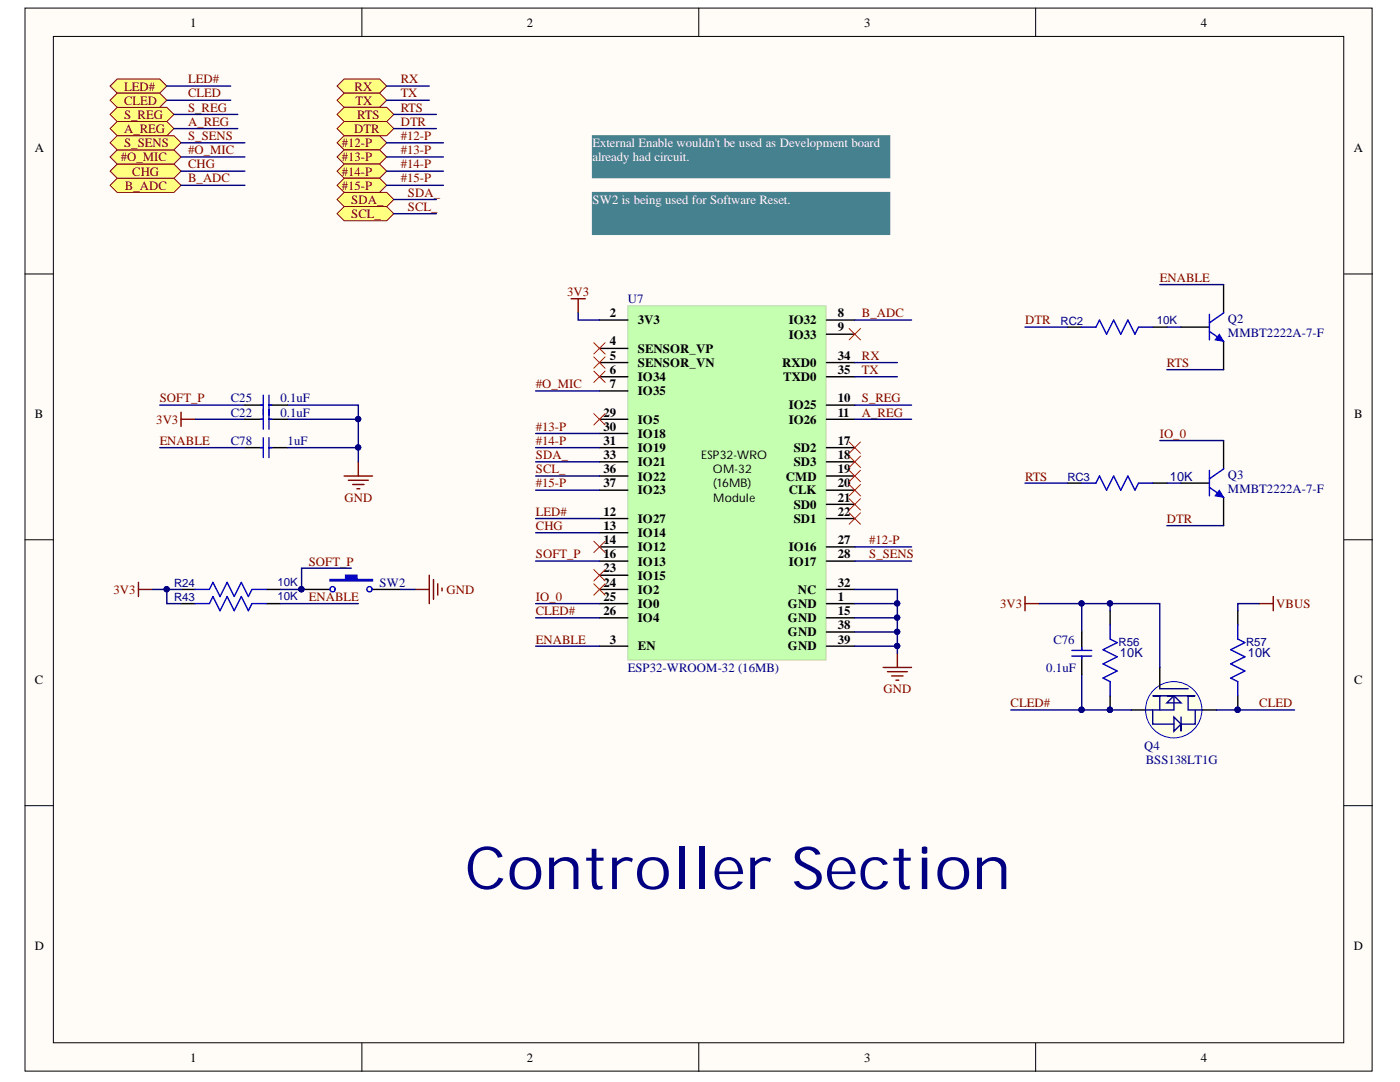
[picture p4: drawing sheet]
<svg xmlns="http://www.w3.org/2000/svg" width="279mm" height="216mm" viewBox="0 0 279 216" stroke-linecap="round" stroke-linejoin="round" font-family="sans-serif">
<defs><g id="words">
<text font-size="11.8" fill="#000080" x="92.7" y="177.4">Controller Section</text>
<g font-size="2.5">
<text x="38" y="5.3">1</text>
<text x="105.2" y="5.3">2</text>
<text x="172.4" y="5.3">3</text>
<text x="239.6" y="5.3">4</text>
<text x="6.9" y="30.4">A</text>
<text x="270.2" y="30.4">A</text>
<text x="121.7" y="63.3">2</text>
<text x="127.3" y="64.7">3V3</text>
<text x="157.4" y="64.7">IO32</text>
<text x="167.2" y="63.3">8</text>
<text x="121.7" y="68.9">4</text>
<text x="121.7" y="71.8">5</text>
<text x="127.3" y="70.4">SENSOR_VP</text>
<text x="157.4" y="67.6">IO33</text>
<text x="167.2" y="66.1">9</text>
<text x="167.2" y="71.8">34</text>
<text x="121.7" y="74.6">6</text>
<text x="121.7" y="77.5">7</text>
<text x="127.3" y="73.2">SENSOR_VN</text>
<text x="127.3" y="76">IO34</text>
<text x="156.1" y="73.2">RXD0</text>
<text x="156.3" y="76">TXD0</text>
<text x="167.2" y="74.6">35</text>
<text x="6.9" y="83.5">B</text>
<text x="120.5" y="83.1">29</text>
<text x="127.3" y="78.9">IO35</text>
<text x="157.4" y="81.7">IO25</text>
<text x="167.2" y="80.2">10</text>
<text x="167.2" y="83.1">11</text>
<text x="270.2" y="83.5">B</text>
<text x="120.5" y="85.9">30</text>
<text x="120.5" y="88.8">31</text>
<text x="127.3" y="84.6">IO5</text>
<text x="127.3" y="87.3">IO18</text>
<text x="157.4" y="84.6">IO26</text>
<text x="167.2" y="88.8">17</text>
<text x="120.5" y="91.6">33</text>
<text x="120.5" y="94.4">36</text>
<text x="127.3" y="90.2">IO19</text>
<text x="127.3" y="93">IO21</text>
<text x="127.3" y="95.9">IO22</text>
<text x="156.8" y="95.9">CMD</text>
<text x="158.4" y="90.2">SD2</text>
<text x="158.4" y="93">SD3</text>
<text x="167.2" y="91.6">18</text>
<text x="167.2" y="94.4">19</text>
<text x="120.5" y="97.2">37</text>
<text x="127.3" y="98.7">IO23</text>
<text x="157.4" y="98.7">CLK</text>
<text x="158.4" y="101.5">SD0</text>
<text x="167.2" y="97.2">20</text>
<text x="167.2" y="100.1">21</text>
<text x="120.5" y="102.9">12</text>
<text x="120.5" y="105.8">13</text>
<text x="127.3" y="104.3">IO27</text>
<text x="127.3" y="107.2">IO14</text>
<text x="158.4" y="104.3">SD1</text>
<text x="167.2" y="102.9">22</text>
<text x="120.5" y="108.6">14</text>
<text x="120.5" y="111.4">16</text>
<text x="127.3" y="110">IO12</text>
<text x="127.3" y="112.9">IO13</text>
<text x="157.4" y="110">IO16</text>
<text x="157.4" y="112.9">IO17</text>
<text x="167.2" y="108.6">27</text>
<text x="167.2" y="111.4">28</text>
<text x="120.5" y="114.2">23</text>
<text x="120.5" y="117.1">24</text>
<text x="120.5" y="119.9">25</text>
<text x="127.3" y="115.6">IO15</text>
<text x="127.3" y="118.5">IO2</text>
<text x="159.3" y="118.5">NC</text>
<text x="167.2" y="119.9">1</text>
<text x="167.2" y="117.1">32</text>
<text x="120.5" y="122.7">26</text>
<text x="127.3" y="121.3">IO0</text>
<text x="127.3" y="124.1">IO4</text>
<text x="157.2" y="121.3">GND</text>
<text x="157.2" y="124.1">GND</text>
<text x="167.2" y="122.7">15</text>
<text x="167.2" y="125.5">38</text>
<text x="121.7" y="128.4">3</text>
<text x="127.3" y="129.8">EN</text>
<text x="157.2" y="127">GND</text>
<text x="157.2" y="129.8">GND</text>
<text x="167.2" y="128.4">39</text>
<text x="6.9" y="136.5">C</text>
<text x="270.2" y="136.5">C</text>
<text x="6.9" y="189.6">D</text>
<text x="270.2" y="189.6">D</text>
<text x="38" y="211.9">1</text>
<text x="105.2" y="211.9">2</text>
<text x="172.4" y="211.9">3</text>
<text x="239.6" y="211.9">4</text>
</g>
<g font-size="2.5" fill="#800000">
<text x="37.5" y="16.6">LED#</text>
<text x="80" y="16.6">RX</text>
<text x="24.8" y="23.7">S_REG</text>
<text x="24.8" y="18.1">LED#</text>
<text x="24.8" y="20.9">CLED</text>
<text x="37.5" y="22.3">S_REG</text>
<text x="37.5" y="19.4">CLED</text>
<text x="70.8" y="18.1">RX</text>
<text x="70.9" y="20.9">TX</text>
<text x="71.3" y="23.7">RTS</text>
<text x="80" y="19.4">TX</text>
<text x="80" y="22.3">RTS</text>
<text x="24.8" y="26.5">A_REG</text>
<text x="24.8" y="29.4">S_SENS</text>
<text x="37.5" y="25.1">A_REG</text>
<text x="37.5" y="28">S_SENS</text>
<text x="68.2" y="29.4">#12-P</text>
<text x="70.7" y="26.5">DTR</text>
<text x="80" y="28">#12-P</text>
<text x="80" y="25.1">DTR</text>
<text x="24.1" y="32.2">#O_MIC</text>
<text x="26.4" y="35.1">CHG</text>
<text x="37.5" y="33.6">CHG</text>
<text x="37.5" y="30.7">#O_MIC</text>
<text x="68.2" y="32.2">#13-P</text>
<text x="68.2" y="35.1">#14-P</text>
<text x="80" y="30.7">#13-P</text>
<text x="80" y="33.6">#14-P</text>
<text x="24.9" y="37.8">B_ADC</text>
<text x="37.5" y="36.4">B_ADC</text>
<text x="68.2" y="37.8">#15-P</text>
<text x="70.1" y="40.7">SDA_</text>
<text x="80" y="36.4">#15-P</text>
<text x="81.4" y="39.3">SDA_</text>
<text x="70.1" y="43.5">SCL_</text>
<text x="81.4" y="42.1">SCL_</text>
<text x="113.2" y="59">3V3</text>
<text x="231.4" y="56.3">ENABLE</text>
<text x="172" y="63.3">B_ADC</text>
<text x="204.6" y="64.7">DTR</text>
<text x="172" y="71.8">RX</text>
<text x="106.9" y="77.5">#O_MIC</text>
<text x="172" y="74.6">TX</text>
<text x="232.9" y="73.2">RTS</text>
<text x="31.9" y="80.2">SOFT_P</text>
<text x="172" y="80.2">S_REG</text>
<text x="172" y="83.1">A_REG</text>
<text x="31.2" y="84.6">3V3</text>
<text x="31.9" y="88.8">ENABLE</text>
<text x="106.9" y="88.8">#14-P</text>
<text x="106.9" y="85.9">#13-P</text>
<text x="231.4" y="87.3">IO_0</text>
<text x="106.9" y="94.4">SCL_</text>
<text x="106.9" y="91.6">SDA_</text>
<text x="204.6" y="95.9">RTS</text>
<text x="68.7" y="100.1">GND</text>
<text x="106.9" y="97.2">#15-P</text>
<text x="106.9" y="105.8">CHG</text>
<text x="106.9" y="102.9">LED#</text>
<text x="232.9" y="104.3">DTR</text>
<text x="61.6" y="112.9">SOFT_P</text>
<text x="106.9" y="111.4">SOFT_P</text>
<text x="173.5" y="108.6">#12-P</text>
<text x="173.5" y="111.4">S_SENS</text>
<text x="22.7" y="118.5">3V3</text>
<text x="61.6" y="119.9">ENABLE</text>
<text x="89.1" y="118.5">GND</text>
<text x="106.9" y="119.9">IO_0</text>
<text x="106.9" y="122.7">CLED#</text>
<text x="199.6" y="121.3">3V3</text>
<text x="254.7" y="121.3">VBUS</text>
<text x="106.9" y="128.4">ENABLE</text>
<text x="176.3" y="138.3">GND</text>
<text x="201.7" y="141.1">CLED#</text>
<text x="251.3" y="141.1">CLED</text>
</g>
<g font-size="2.5" fill="#fff">
<text x="118.3" y="29.4">External Enable wouldn't be used as Development board</text>
<text x="118.3" y="32.2">already had circuit.</text>
<text x="118.3" y="40.7">SW2 is being used for Software Reset.</text>
</g>
<g font-size="2.5" fill="#000080">
<text x="125.3" y="60.5">U7</text>
<text x="245.1" y="64.5">Q2</text>
<text x="245.1" y="67.2">MMBT2222A-7-F</text>
<text x="46.1" y="80.2">C25</text>
<text x="46.1" y="83.1">C22</text>
<text x="56" y="80.2">0.1uF</text>
<text x="56" y="83.1">0.1uF</text>
<text x="46.1" y="88.8">C78</text>
<text x="57.4" y="88.8">1uF</text>
<text x="233.5" y="95.9">10K</text>
<text x="245.1" y="95.5">Q3</text>
<text x="245.1" y="98.4">MMBT2222A-7-F</text>
<text x="75.7" y="117.1">SW2</text>
<text x="210.2" y="128.4">C76</text>
<text x="223.5" y="131.2">10K</text>
<text x="249" y="131.2">10K</text>
<text x="125.3" y="134.1">ESP32-WROOM-32 (16MB)</text>
<text x="208.8" y="134.1">0.1uF</text>
<text x="228.3" y="149.6">Q4</text>
<text x="228.7" y="152.4">BSS138LT1G</text>
</g>
<g font-size="2.4">
<text x="139.9" y="91.6">ESP32-WRO</text>
<text x="142.3" y="94.4">OM-32</text>
<text x="142.3" y="97.2">(16MB)</text>
<text x="142.4" y="100.1">Module</text>
</g>
<g font-size="2.3" fill="#000080">
<text x="211.7" y="64.8">RC2</text>
<text x="230.9" y="64.6">10K</text>
<text x="213" y="95.9">RC3</text>
<text x="34.7" y="117.2">R24</text>
<text x="34.7" y="120">R43</text>
<text x="55.4" y="117">10K</text>
<text x="55.4" y="119.8">10K</text>
<text x="223.2" y="129">R56</text>
<text x="248.7" y="129">R57</text>
</g>
</g></defs>
<g fill="#fffcf8" stroke="#000" stroke-width=".2">
<path d="M5 1.6h268.8v212.1h-268.8z"/>
<path d="M10.6 7.3h257.6v200.8h-257.6z"/>
</g>
<path d="M72.2 1.6v5.7M139.5 1.6v5.7M206.7 1.6v5.7M5 54.7h5.6M268.3 54.7h5.6M5 107.7h5.6M268.3 107.7h5.6M5 160.8h5.6M268.3 160.8h5.6M72.2 208.2v5.6M139.5 208.2v5.6M206.7 208.2v5.6" fill="none" stroke="#000" stroke-width=".2"/>
<path d="M60.2 117.6h5.7M74.3 117.6h5.7" fill="none" stroke="#000" stroke-width=".28"/>
<circle cx="60.1" cy="117.6" r=".52" fill="#000080" stroke="#000080" stroke-width=".2"/>
<path d="M65.9 115.6h3.1v-.8h2.2v.8h3.1v.3h-8.4z" fill-rule="evenodd" fill="#00f"/>
<g fill="none" stroke="#00f" stroke-width=".28">
<path d="M65.9 115.6h3.1v-.8h2.2v.8h3.1v.3h-8.4z"/>
<circle cx="66.4" cy="117.6" r=".52"/>
<circle cx="73.7" cy="117.6" r=".52"/>
</g>
<circle cx="60.1" cy="117.6" r=".52" fill="#000080" stroke="#000080" stroke-width=".2"/>
<path d="M68.7 95h5.6M69.5 95.8h4M70.4 96.7h2.2M71.2 97.5h.6M71.5 92.2v2.8M27.6 116.2v2.8M27.6 117.6h2.9" fill="none" stroke="#800000" stroke-width=".28"/>
<g fill="#ffff80" stroke="#800000" stroke-width=".2">
<path d="M22 37l1.4-1.4h11.3l1.4 1.4-1.4 1.4h-11.3z" fill-rule="evenodd"/>
<path d="M22 34.2l1.4-1.5h11.3l1.4 1.5-1.4 1.4h-11.3z" fill-rule="evenodd"/>
</g>
<path d="M118.2 27.1h59.4v8.4h-59.4z" fill="#45818e" stroke="#45818e" stroke-width=".2"/>
<g fill="#ffff80" stroke="#800000" stroke-width=".2">
<path d="M67.3 28.5l1.4-1.4h7.1l1.4 1.4-1.4 1.4h-7.1z" fill-rule="evenodd"/>
<path d="M67.3 31.3l1.4-1.4h7.1l1.4 1.4-1.4 1.4h-7.1z" fill-rule="evenodd"/>
<path d="M67.3 34.2l1.4-1.5h7.1l1.4 1.5-1.4 1.4h-7.1z" fill-rule="evenodd"/>
<path d="M67.3 37l1.4-1.4h7.1l1.4 1.4-1.4 1.4h-7.1z" fill-rule="evenodd"/>
</g>
<path d="M118.2 38.4h59.4v8.4h-59.4z" fill="#45818e" stroke="#45818e" stroke-width=".2"/>
<path d="M22 31.3l1.4-1.4h11.3l1.4 1.4-1.4 1.4h-11.3z" fill-rule="evenodd" fill="#ffff80" stroke="#800000" stroke-width=".2"/>
<path d="M176.3 133.2h5.6M177.1 134h4M178 134.9h2.2M178.8 135.7h.6M179.1 130.3v2.9" fill="none" stroke="#800000" stroke-width=".28"/>
<path d="M125.3 61h39.5v70.7h-39.5z" fill="#c5ffb0" stroke="#b6d7a8" stroke-width=".2"/>
<g fill="none" stroke="#000" stroke-width=".28">
<path d="M244.2 56.8v5.6M119.6 63.9h5.7M119.6 69.5h5.7M119.6 72.3h5.7M119.6 75.2h5.7M119.6 78h5.7M164.9 63.9h5.7M164.9 72.3h5.7M164.9 75.2h5.7M164.9 66.7h5.7M235.7 65.3h5.7M244.2 68.1v5.7"/>
<path d="M119.6 83.7h5.7M119.6 89.3h5.7M119.6 92.2h5.7M119.6 95h5.7M119.6 97.8h5.7M119.6 86.5h5.7M164.9 80.8h5.7M164.9 83.7h5.7M164.9 89.3h5.7M164.9 92.2h5.7M164.9 95h5.7M164.9 97.8h5.7"/>
<path d="M119.6 103.5h5.7M119.6 106.3h5.7M119.6 109.1h5.7M119.6 112h5.7M119.6 114.8h5.7M119.6 117.6h5.7M164.9 103.5h5.7M164.9 109.1h5.7M164.9 112h5.7M164.9 100.6h5.7M164.9 117.6h5.7M119.6 120.4h5.7"/>
<path d="M119.6 128.9h5.7M119.6 123.3h5.7M164.9 120.4h5.7M164.9 128.9h5.7M164.9 123.3h5.7M164.9 126.1h5.7"/>
</g>
<path d="M139.5 89.3h14v14.1h-14z" fill="#c5ffb0" stroke="#c5ffb0" stroke-width=".2"/>
<g fill="none" stroke="#f00" stroke-width=".2">
<path d="M118.5 71.2l2.3 2.3M118.5 74l2.3 2.3M118.5 68.4l2.3 2.2M120.8 71.2l-2.3 2.3M120.8 74l-2.3 2.3M120.8 68.4l-2.3 2.2M169.5 65.6l2.2 2.2M171.7 65.6l-2.2 2.2M118.5 82.5l2.3 2.3M120.8 82.5l-2.3 2.3M169.5 96.7l2.2 2.2M169.5 99.5l2.2 2.3"/>
<path d="M169.5 93.8l2.2 2.3M169.5 91l2.2 2.3M169.5 88.2l2.2 2.3M171.7 96.7l-2.2 2.2M171.7 99.5l-2.2 2.3M171.7 93.8l-2.2 2.3M171.7 91l-2.2 2.3M171.7 88.2l-2.2 2.3M118.5 108l2.3 2.3M118.5 116.5l2.3 2.2M120.8 108l-2.3 2.3M120.8 116.5l-2.3 2.2"/>
<path d="M169.5 102.3l2.2 2.3M171.7 102.3l-2.2 2.3"/>
</g>
<path d="M241.4 66.1l2.8 2M241.4 62.7v5.1M244.2 62.4l-2.8 2" fill="none" stroke="#00f" stroke-width=".28"/>
<path d="M243.3 66.7l.9 1.4-1.7-.3z" fill="#00f"/>
<path d="M243.3 66.7l.9 1.4-1.7-.3z" fill="none" stroke="#00f" stroke-width=".2"/>
<path d="M235.7 96.4h5.7M244.2 87.9v5.7M244.2 99.2v5.7" fill="none" stroke="#000" stroke-width=".28"/>
<path d="M241.4 97.2l2.8 2M241.4 93.8v5.1M244.2 93.6l-2.8 1.9" fill="none" stroke="#00f" stroke-width=".28"/>
<path d="M243.3 97.8l.9 1.4-1.7-.3z" fill="#00f"/>
<path d="M243.3 97.8l.9 1.4-1.7-.3z" fill="none" stroke="#00f" stroke-width=".2"/>
<path d="M114 59.6h2.8M115.4 59.6v2.8" fill="none" stroke="#800000" stroke-width=".28"/>
<g fill="#ffff80" stroke="#800000" stroke-width=".2">
<path d="M67.3 17.2l1.4-1.4h7.1l1.4 1.4-1.4 1.4h-7.1z" fill-rule="evenodd"/>
<path d="M67.3 20l1.4-1.4h7.1l1.4 1.4-1.4 1.4h-7.1z" fill-rule="evenodd"/>
<path d="M67.3 22.8l1.4-1.4h8.5l1.4 1.4-1.4 1.4h-8.5z" fill-rule="evenodd"/>
<path d="M67.3 25.7l1.4-1.5h8.5l1.4 1.5-1.4 1.4h-8.5z" fill-rule="evenodd"/>
<path d="M67.3 39.8l1.4-1.4h8.5l1.4 1.4-1.4 1.4h-8.5z" fill-rule="evenodd"/>
<path d="M67.3 42.6l1.4-1.4h8.5l1.4 1.4-1.4 1.5h-8.5z" fill-rule="evenodd"/>
</g>
<path d="M36.1 82.2v2.9M36.1 83.7h2.9" fill="none" stroke="#800000" stroke-width=".28"/>
<path d="M118.5 113.7l2.3 2.2M120.8 113.7l-2.3 2.2" fill="none" stroke="#f00" stroke-width=".2"/>
<circle cx="234.2" cy="141.6" r="5.6" fill="#ffffe8" stroke="#00f" stroke-width=".2"/>
<g fill="none" stroke="#000" stroke-width=".28">
<path d="M213.1 65.3h2.8M230 65.3h2.9M48.9 89.3h3.6M53.7 89.3h3.7M213.1 96.4h2.8M230 96.4h2.9M36.1 117.6h2.9M53.1 117.6h2.8M36.1 120.4h2.9M53.1 120.4h2.8M221.5 121.9v2.8M221.5 138.8v2.9"/>
<path d="M231.5 133.2v4.2M247 121.9v2.8M247 138.8v2.9M225.8 141.7h2.8M239.9 141.7h2.9"/>
</g>
<path d="M231.5 137.4h5.6M232.9 138.8h-2.9h1.5v2.9h-2.9M230 141.7v2.8h4.3M231.5 141.7h2.8v-2.9h-1.4h5.6h-1.4v2.9h2.8M232.9 140.3l1.4-1.5 1.4 1.5zM234.3 143.1l1.4 1.4-1.4 1.4zM235.7 143.1v2.8v-1.4M238.5 141.7v2.8h-2.8" fill="none" stroke="#0c0087" stroke-width=".28"/>
<path d="M204.6 119v2.9M254.1 119v2.9M204.6 120.4h2.8M251.3 120.4h2.8" fill="none" stroke="#800000" stroke-width=".28"/>
<path d="M215.9 65.3h2.8l.7-1.4 1.4 2.8 1.5-2.8 1.4 2.8 1.4-2.8 1.4 2.8 .7-1.4h2.8M52 89.3h.5M52.5 87.3v4M53.7 87.3v4M53.7 89.3h.5M215.9 96.4h2.8l.7-1.4 1.4 2.8 1.5-2.8 1.4 2.8 1.4-2.8 1.4 2.8 .7-1.4h2.8M39 117.6h2.8l.7-1.4 1.4 2.8 1.4-2.8 1.4 2.8 1.5-2.8 1.4 2.8 .7-1.4h2.8M39 120.4h2.8l.7-1.4 1.4 2.9 1.4-2.9 1.4 2.9 1.5-2.9 1.4 2.9 .7-1.5h2.8M221.5 124.7v2.8l1.5 .7-2.9 1.4 2.9 1.5-2.9 1.4 2.9 1.4-2.9 1.4 1.4 .7v2.8M247 124.7v2.8l1.4 .7-2.8 1.4 2.8 1.5-2.8 1.4 2.8 1.4-2.8 1.4 1.4 .7v2.8" fill="none" stroke="#00f" stroke-width=".28"/>
<g fill="#000080" stroke="#000080" stroke-width=".2">
<circle cx="221.5" cy="141.6" r=".52"/>
<circle cx="247" cy="141.6" r=".52"/>
</g>
<g fill="#ffff80" stroke="#800000" stroke-width=".2">
<path d="M22 22.8l1.4-1.4h9.9l1.4 1.4-1.4 1.4h-9.9z" fill-rule="evenodd"/>
<path d="M22 25.7l1.4-1.5h9.9l1.4 1.5-1.4 1.4h-9.9z" fill-rule="evenodd"/>
<path d="M22 17.2l1.4-1.4h8.5l1.4 1.4-1.4 1.4h-8.5z" fill-rule="evenodd"/>
<path d="M22 20l1.4-1.4h8.5l1.4 1.4-1.4 1.4h-8.5z" fill-rule="evenodd"/>
<path d="M22 28.5l1.4-1.4h11.3l1.4 1.4-1.4 1.4h-11.3z" fill-rule="evenodd"/>
</g>
<path d="M82.8 117.6h2.9M85.7 114.8v5.6M86.5 115.6v4M87.4 116.5v2.2M88.2 117.3v.6" fill="none" stroke="#800000" stroke-width=".28"/>
<g fill="none" stroke="#000080" stroke-width=".28">
<path d="M33.3 17.2h12.7M77.2 17.2h8.5M33.3 20h12.7M34.7 25.7h12.8M34.7 22.8h12.8M36.1 37h12.8M36.1 34.2h12.8M36.1 31.3h12.8M36.1 28.5h12.8M77.2 20h8.5M77.2 37h11.3M77.2 34.2h11.3"/>
<path d="M77.2 31.3h11.3M77.2 28.5h11.3M78.6 25.7h8.5M78.6 22.8h8.5M78.6 39.8h8.5M78.6 42.6h8.5M231.5 56.8h12.7M106.9 78h12.7M115.4 62.4v1.5h4.2M170.6 75.2h8.5M170.6 72.3h8.5M170.6 63.9h11.3"/>
<path d="M204.6 65.3h8.5M232.9 65.3h2.8M232.9 73.8h11.3M31.9 80.8h17M31.9 89.3h17M39 83.7h9.9M57.4 83.7h14.1v8.5M57.4 80.8h14.1v2.9M57.4 89.3h14.1M106.9 97.8h12.7M106.9 95h12.7M106.9 92.2h12.7"/>
<path d="M106.9 89.3h12.7M106.9 86.5h12.7M170.6 80.8h11.3M170.6 83.7h11.3M204.6 96.4h8.5M231.5 87.9h12.7M232.9 96.4h2.8M30.5 117.6h5.6M33.3 117.6v2.8h2.8M70.1 113.4h-9.9v4.2h-4.3M80 117.6h2.8M106.9 112h12.7"/>
<path d="M106.9 106.3h12.7M106.9 103.5h12.7M170.6 117.6h8.5v2.8M170.6 112h11.3M170.6 109.1h11.3M232.9 104.9h11.3M55.9 120.4h15.6M106.9 128.9h12.7M106.9 123.3h12.7M106.9 120.4h12.7M170.6 123.3h8.5v2.8h-8.5M170.6 120.4h8.5v2.9"/>
<path d="M170.6 128.9h8.5M179.1 126.1v4.2M207.4 120.4h8.5M215.9 134.6v7.1M221.5 121.9v-1.5h-5.6v5.7M221.5 120.4h10v12.8M251.3 120.4h-4.3v1.5M201.7 141.7h14.2M215.9 141.7h9.9M242.8 141.7h15.6"/>
</g>
<g fill="#000080" stroke="#000080" stroke-width=".2">
<circle cx="179" cy="128.9" r=".52"/>
<circle cx="179" cy="126.1" r=".52"/>
<circle cx="60.1" cy="117.6" r=".52"/>
<circle cx="71.5" cy="83.6" r=".52"/>
<circle cx="71.5" cy="89.3" r=".52"/>
<circle cx="179" cy="123.2" r=".52"/>
<circle cx="179" cy="120.4" r=".52"/>
<circle cx="33.3" cy="117.6" r=".52"/>
<circle cx="215.8" cy="120.4" r=".52"/>
<circle cx="221.5" cy="120.4" r=".52"/>
<circle cx="215.8" cy="141.6" r=".52"/>
<circle cx="221.5" cy="141.6" r=".52"/>
<circle cx="247" cy="141.6" r=".52"/>
</g>
<path d="M48.9 80.8h3.6M48.9 83.7h3.6M53.7 80.8h3.7M53.7 83.7h3.7M215.9 126.1v3.7M215.9 130.9v3.7" fill="none" stroke="#000" stroke-width=".28"/>
<path d="M52.5 78.9v6.7M53.7 78.9v6.7M52 80.8h.5M52 83.7h.5M53.7 80.8h.5M53.7 83.7h.5M213.9 130.9h4M213.9 129.8h4M215.9 129.2v.6M215.9 130.9v.6" fill="none" stroke="#00f" stroke-width=".28"/>
<use href="#words"/>
</svg>
